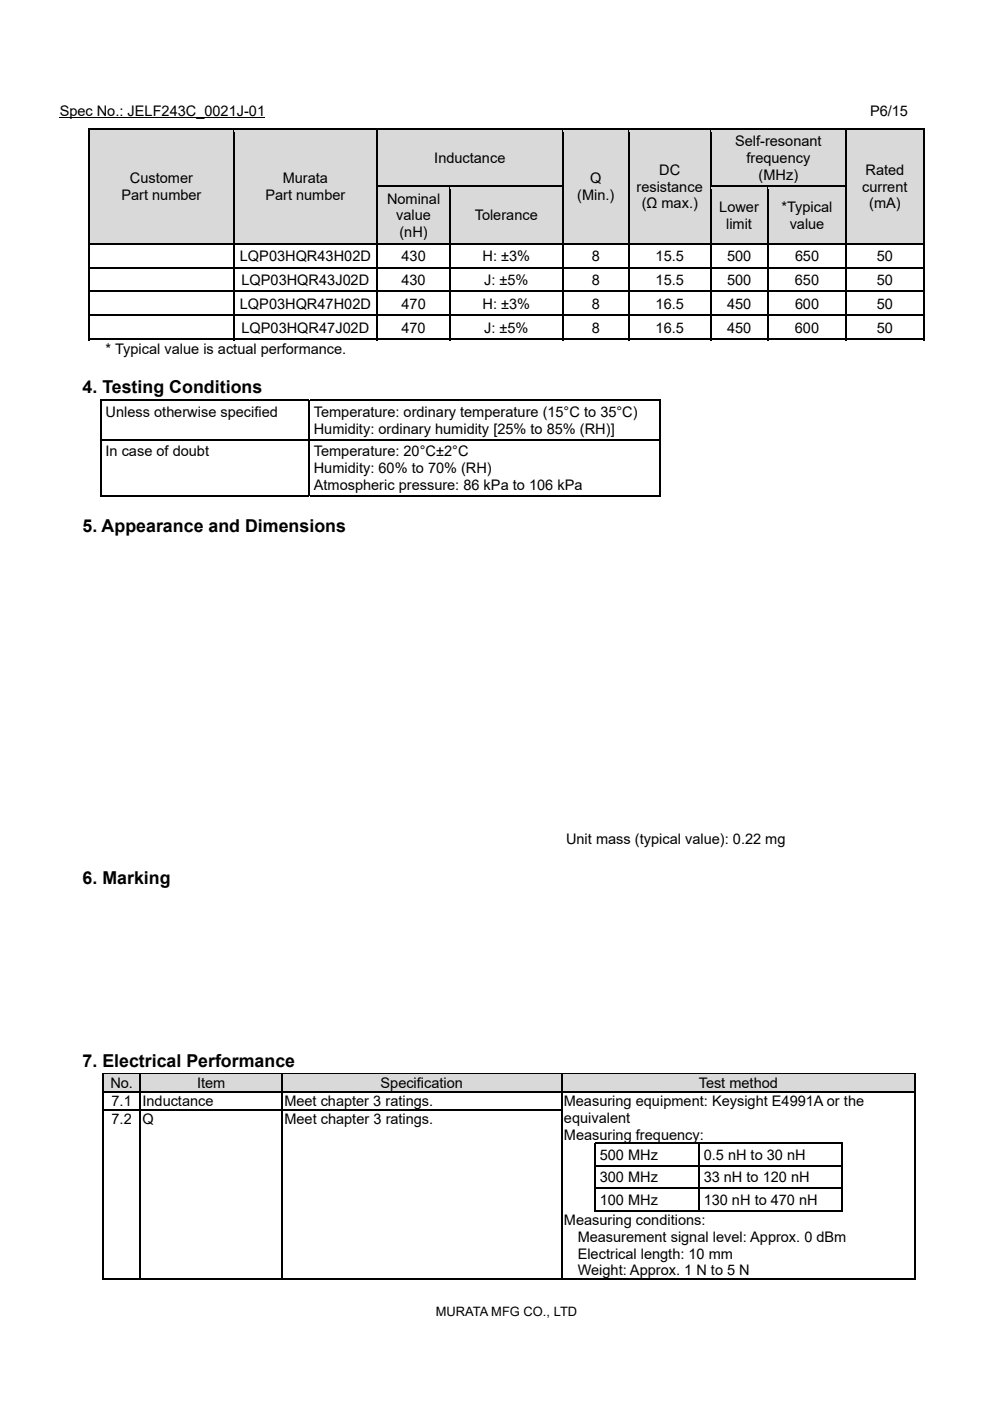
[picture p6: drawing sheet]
<svg xmlns="http://www.w3.org/2000/svg" width="210mm" height="297mm" viewBox="0 0 210 297" stroke-linecap="round" stroke-linejoin="round" font-family="sans-serif">
<defs><g id="words">
<g font-size="3.8">
<text x="17.5" y="83.3">4. Testing Conditions</text>
<text x="17.5" y="112.9">5. Appearance and Dimensions</text>
<text x="17.5" y="187.3">6. Marking</text>
<text x="17.5" y="226.1">7. Electrical Performance</text>
</g>
<g font-size="3.1">
<text x="12.7" y="24.5">Spec No.: JELF243C_0021J-01</text>
<text x="184.5" y="24.5">P6/15</text>
<text x="92.1" y="34.6">Inductance</text>
<text x="155.9" y="31">Self-resonant</text>
<text x="158.3" y="34.6">frequency</text>
<text x="27.6" y="38.9">Customer</text>
<text x="60" y="38.9">Murata</text>
<text x="125.2" y="38.9">Q</text>
<text x="135" y="40.6">resistance</text>
<text x="139.8" y="37.1">DC</text>
<text x="160.9" y="38.1">(MHz)</text>
<text x="182.9" y="40.6">current</text>
<text x="183.6" y="37.1">Rated</text>
<text x="25.8" y="42.4">Part number</text>
<text x="56.3" y="42.4">Part number</text>
<text x="82.1" y="43.2">Nominal</text>
<text x="84.1" y="46.7">value</text>
<text x="100.7" y="46.7">Tolerance</text>
<text x="122.4" y="42.4">(Min.)</text>
<text x="136.1" y="44.2">(Ω max.)</text>
<text x="152.6" y="44.9">Lower</text>
<text x="165.8" y="44.9">*Typical</text>
<text x="184.4" y="44.2">(mA)</text>
<text x="84.7" y="50.3">(nH)</text>
<text x="154" y="48.5">limit</text>
<text x="167.5" y="48.5">value</text>
<text x="50.9" y="55.3">LQP03HQR43H02D</text>
<text x="85.2" y="55.3">430</text>
<text x="102.4" y="55.3">H: ±3%</text>
<text x="125.5" y="55.3">8</text>
<text x="139.1" y="55.3">15.5</text>
<text x="154.2" y="55.3">500</text>
<text x="168.6" y="55.3">650</text>
<text x="186" y="55.3">50</text>
<text x="50.9" y="65.4">LQP03HQR47H02D</text>
<text x="51.2" y="60.4">LQP03HQR43J02D</text>
<text x="85.1" y="60.4">430</text>
<text x="85.2" y="65.4">470</text>
<text x="102.4" y="65.4">H: ±3%</text>
<text x="102.7" y="60.4">J: ±5%</text>
<text x="125.5" y="60.4">8</text>
<text x="125.5" y="65.4">8</text>
<text x="139.1" y="60.4">15.5</text>
<text x="139.1" y="65.4">16.5</text>
<text x="154.2" y="60.4">500</text>
<text x="154.2" y="65.4">450</text>
<text x="168.6" y="60.4">650</text>
<text x="168.6" y="65.4">600</text>
<text x="186" y="60.4">50</text>
<text x="186" y="65.4">50</text>
<text x="51.2" y="70.5">LQP03HQR47J02D</text>
<text x="85.1" y="70.5">470</text>
<text x="102.7" y="70.5">J: ±5%</text>
<text x="125.5" y="70.5">8</text>
<text x="139.1" y="70.5">16.5</text>
<text x="154.2" y="70.5">450</text>
<text x="168.6" y="70.5">600</text>
<text x="186" y="70.5">50</text>
<text x="22.4" y="75">* Typical value is actual performance.</text>
<text x="22.4" y="88.4">Unless otherwise specified</text>
<text x="66.6" y="88.4">Temperature: ordinary temperature (15°C to 35°C)</text>
<text x="66.6" y="91.9">Humidity: ordinary humidity [25% to 85% (RH)]</text>
<text x="22.4" y="96.7">In case of doubt</text>
<text x="66.6" y="96.7">Temperature: 20°C±2°C</text>
<text x="66.6" y="100.2">Humidity: 60% to 70% (RH)</text>
<text x="66.6" y="103.8">Atmospheric pressure: 86 kPa to 106 kPa</text>
<text x="120.1" y="179">Unit mass (typical value): 0.22 mg</text>
<text x="23.4" y="230.7">No.</text>
<text x="41.8" y="230.7">Item</text>
<text x="80.7" y="230.7">Specification</text>
<text x="148.2" y="230.7">Test method</text>
<text x="23.7" y="234.5">7.1</text>
<text x="23.7" y="238.3">7.2</text>
<text x="30.2" y="234.5">Inductance</text>
<text x="30.2" y="238.3">Q</text>
<text x="60.3" y="234.5">Meet chapter 3 ratings.</text>
<text x="60.3" y="238.3">Meet chapter 3 ratings.</text>
<text x="119.6" y="234.5">Measuring equipment: Keysight E4991A or the</text>
<text x="119.6" y="238.1">equivalent</text>
<text x="119.6" y="241.6">Measuring frequency:</text>
<text x="127.2" y="245.9">500 MHz</text>
<text x="149.3" y="245.9">0.5 nH to 30 nH</text>
<text x="127.2" y="250.7">300 MHz</text>
<text x="149.3" y="250.7">33 nH to 120 nH</text>
<text x="127.2" y="255.4">100 MHz</text>
<text x="149.3" y="255.4">130 nH to 470 nH</text>
<text x="119.6" y="259.7">Measuring conditions:</text>
<text x="122.5" y="263.3">Measurement signal level: Approx. 0 dBm</text>
<text x="122.5" y="266.8">Electrical length: 10 mm</text>
<text x="122.5" y="270.4">Weight: Approx. 1 N to 5 N</text>
</g>
<text font-size="2.7" x="92.4" y="278.9">MURATA MFG CO., LTD</text>
</g></defs>
<path d="M12.7 25h43.6" fill="none" stroke="#000" stroke-width=".21"/>
<g fill="#d9d9d9">
<path d="M19.1 27.5h30.3v24h-30.3z"/>
<path d="M19.5 36h29.6v3.5h-29.6z"/>
<path d="M19.5 39.5h29.6v3.6h-29.6z"/>
<path d="M49.7 27.5h30.1v24h-30.1z"/>
<path d="M50 36h29.5v3.5h-29.5z"/>
<path d="M50 39.5h29.5v3.6h-29.5z"/>
<path d="M80.2 27.5h39v11.8h-39z"/>
<path d="M80.5 31.7h38.4v3.5h-38.4z"/>
<path d="M119.5 27.5h13.8v24h-13.8z"/>
<path d="M119.8 36h13.1v3.5h-13.1z"/>
<path d="M119.8 39.5h13.1v3.6h-13.1z"/>
<path d="M133.6 27.5h16.9v24h-16.9z"/>
<path d="M133.9 34.2h16.3v3.6h-16.3z"/>
<path d="M133.9 37.8h16.3v3.5h-16.3z"/>
<path d="M133.9 41.3h16.3v3.6h-16.3z"/>
<path d="M150.9 27.5h28.5v11.8h-28.5z"/>
<path d="M151.2 28.1h27.8v3.6h-27.8z"/>
<path d="M151.2 31.7h27.8v3.5h-27.8z"/>
<path d="M151.2 35.2h27.8v3.6h-27.8z"/>
<path d="M179.7 27.5h16v24h-16z"/>
<path d="M180 34.2h15.4v3.6h-15.4z"/>
<path d="M180 37.8h15.4v3.5h-15.4z"/>
<path d="M180 41.3h15.4v3.6h-15.4z"/>
</g>
<path d="M18.8 27.2h.3v.9h-.3z" fill="#000"/>
<path d="M18.8 27.4h30.6" fill="none" stroke="#000" stroke-width=".32"/>
<path d="M19.1 27.5h30.3v.6h-30.3z" fill="#d9d9d9"/>
<path d="M49.4 27.2h.3v.9h-.3z" fill="#000"/>
<path d="M49.7 27.4h30.2" fill="none" stroke="#000" stroke-width=".32"/>
<path d="M49.7 27.5h30.2v.6h-30.2z" fill="#d9d9d9"/>
<path d="M79.9 27.2h.3v.9h-.3z" fill="#000"/>
<path d="M80.2 27.4h39" fill="none" stroke="#000" stroke-width=".32"/>
<path d="M80.2 27.5h39v.6h-39z" fill="#d9d9d9"/>
<path d="M119.2 27.2h.3v.9h-.3z" fill="#000"/>
<path d="M119.5 27.4h13.8" fill="none" stroke="#000" stroke-width=".32"/>
<path d="M119.5 27.5h13.8v.6h-13.8z" fill="#d9d9d9"/>
<path d="M133.3 27.2h.3v.9h-.3z" fill="#000"/>
<path d="M133.6 27.4h17" fill="none" stroke="#000" stroke-width=".32"/>
<path d="M133.6 27.5h17v.6h-17z" fill="#d9d9d9"/>
<path d="M150.6 27.2h.3v.9h-.3z" fill="#000"/>
<path d="M150.9 27.4h28.5" fill="none" stroke="#000" stroke-width=".32"/>
<path d="M150.9 27.5h28.5v.6h-28.5z" fill="#d9d9d9"/>
<path d="M179.4 27.2h.3v.9h-.3z" fill="#000"/>
<path d="M179.7 27.4h16" fill="none" stroke="#000" stroke-width=".32"/>
<path d="M179.7 27.5h16v.6h-16z" fill="#d9d9d9"/>
<path d="M195.7 27.2h.4v.9h-.4zM195.7 27.2h.4v.3h-.4z" fill="#000"/>
<path d="M19 28.1v11.2M49.6 28.1v11.2" fill="none" stroke="#000" stroke-width=".32"/>
<path d="M80 38.8h39.3v.5h-39.3z" fill="#d9d9d9"/>
<path d="M80 28.1v11.2" fill="none" stroke="#000" stroke-width=".34"/>
<path d="M119.3 28.1v11.2M133.4 28.1v11.2" fill="none" stroke="#000" stroke-width=".32"/>
<path d="M150.7 38.8h28.8v.5h-28.8z" fill="#d9d9d9"/>
<path d="M150.7 28.1v11.2" fill="none" stroke="#000" stroke-width=".32"/>
<path d="M179.5 28.1v11.2M195.9 28.1v11.2" fill="none" stroke="#000" stroke-width=".34"/>
<g fill="#d9d9d9">
<path d="M80.2 39.7h15.1v11.8h-15.1z"/>
<path d="M80.5 40.3h14.5v3.5h-14.5z"/>
<path d="M80.5 43.8h14.5v3.6h-14.5z"/>
<path d="M80.5 47.4h14.5v3.5h-14.5z"/>
<path d="M95.6 39.7h23.6v11.8h-23.6z"/>
<path d="M95.9 43.8h23v3.6h-23z"/>
<path d="M150.9 39.7h11.8v11.8h-11.8z"/>
<path d="M151.2 42.1h11.2v3.5h-11.2z"/>
<path d="M151.2 45.6h11.2v3.5h-11.2z"/>
<path d="M163 39.7h16.4v11.8h-16.4z"/>
<path d="M163.3 42.1h15.7v3.5h-15.7z"/>
<path d="M163.3 45.6h15.7v3.5h-15.7z"/>
</g>
<path d="M18.8 39.3h.3v1h-.3zM49.4 39.3h.3v1h-.3zM79.9 39.3h.3v1h-.3z" fill="#000"/>
<path d="M80.2 39.5h15.1" fill="none" stroke="#000" stroke-width=".34"/>
<path d="M80.2 39.7h15.1v.6h-15.1z" fill="#d9d9d9"/>
<path d="M95.3 39.3h.3v1h-.3z" fill="#000"/>
<path d="M95.6 39.5h23.6" fill="none" stroke="#000" stroke-width=".34"/>
<path d="M95.6 39.7h23.6v.6h-23.6z" fill="#d9d9d9"/>
<path d="M119.2 39.3h.3v1h-.3zM133.3 39.3h.3v1h-.3zM150.6 39.3h.3v1h-.3z" fill="#000"/>
<path d="M150.9 39.5h11.8" fill="none" stroke="#000" stroke-width=".34"/>
<path d="M150.9 39.7h11.8v.6h-11.8z" fill="#d9d9d9"/>
<path d="M162.7 39.3h.3v1h-.3z" fill="#000"/>
<path d="M163 39.5h16.4" fill="none" stroke="#000" stroke-width=".34"/>
<path d="M163 39.7h16.4v.6h-16.4z" fill="#d9d9d9"/>
<path d="M179.4 39.3h.3v1h-.3zM195.7 39.3h.4v1h-.4z" fill="#000"/>
<path d="M19 50.9h30.6v.6h-30.6z" fill="#d9d9d9"/>
<path d="M19 40.3v11.2" fill="none" stroke="#000" stroke-width=".32"/>
<path d="M49.6 50.9h30.4v.6h-30.4z" fill="#d9d9d9"/>
<path d="M49.6 40.3v11.2" fill="none" stroke="#000" stroke-width=".32"/>
<path d="M80 50.9h15.5v.6h-15.5z" fill="#d9d9d9"/>
<path d="M80 40.3v11.2" fill="none" stroke="#000" stroke-width=".34"/>
<path d="M95.5 50.9h23.8v.6h-23.8z" fill="#d9d9d9"/>
<path d="M95.5 40.3v11.2" fill="none" stroke="#000" stroke-width=".32"/>
<path d="M119.3 50.9h14.1v.6h-14.1z" fill="#d9d9d9"/>
<path d="M119.3 40.3v11.2" fill="none" stroke="#000" stroke-width=".32"/>
<path d="M133.5 50.9h17.2v.6h-17.2z" fill="#d9d9d9"/>
<path d="M133.4 40.3v11.2" fill="none" stroke="#000" stroke-width=".32"/>
<path d="M150.7 50.9h12.2v.6h-12.2z" fill="#d9d9d9"/>
<path d="M150.7 40.3v11.2" fill="none" stroke="#000" stroke-width=".32"/>
<path d="M162.9 50.9h16.6v.6h-16.6z" fill="#d9d9d9"/>
<path d="M162.9 40.3v11.2" fill="none" stroke="#000" stroke-width=".34"/>
<path d="M179.6 50.9h16.3v.6h-16.3z" fill="#d9d9d9"/>
<g fill="none" stroke="#000" stroke-width=".34">
<path d="M19.1 51.7h30.3M19.1 56.7h30.3M49.7 51.7h30.2M49.7 56.7h30.2M80 52.5v4.1M80 57.5v4.1M80.2 51.7h15.1M80.2 56.7h15.1M95.6 51.7h23.6M95.6 56.7h23.6M119.5 51.7h13.8M119.5 56.7h13.8"/>
<path d="M133.6 51.7h17M133.6 56.7h17M150.9 51.7h11.8M150.9 56.7h11.8M162.9 52.5v4.1M162.9 57.5v4.1M163 51.7h16.4M163 56.7h16.4M179.5 40.3v11.2M179.5 52.5v4.1M179.5 57.5v4.1M179.7 51.7h16"/>
<path d="M179.7 56.7h16M195.9 40.3v11.2M195.9 52.5v4.1M195.9 57.5v4.1M18.8 71.9h30.6M19.1 66.9h30.3M49.7 66.9h30.2M49.7 71.9h30.2M80 62.5v4.2M80 67.6v4.5M80.2 66.9h15.1M80.2 71.9h15.1"/>
<path d="M95.6 66.9h23.6M95.6 71.9h23.6M119.5 66.9h13.8M119.5 71.9h13.8M133.6 66.9h17M133.6 71.9h17M150.9 66.9h11.8M150.9 71.9h11.8M162.9 62.5v4.2M162.9 67.6v4.5M163 66.9h16.4M163 71.9h16.4"/>
<path d="M179.5 62.5v4.2M179.5 67.6v4.5M179.7 66.9h16M179.7 71.9h16M195.9 62.5v4.2M195.9 67.6v4.5"/>
</g>
<g fill="#000">
<path d="M18.8 51.5h.3v1h-.3zM18.8 56.6h.3v.9h-.3zM49.4 51.5h.3v1h-.3zM49.4 56.6h.3v.9h-.3zM79.9 51.5h.3v1h-.3zM79.9 56.6h.3v.9h-.3zM95.3 51.5h.3v1h-.3zM95.3 56.6h.3v.9h-.3zM119.2 51.5h.3v1h-.3zM119.2 56.6h.3v.9h-.3zM133.3 51.5h.3v1h-.3zM133.3 56.6h.3v.9h-.3z"/>
<path d="M150.6 51.5h.3v1h-.3zM150.6 56.6h.3v.9h-.3zM162.7 51.5h.3v1h-.3zM162.7 56.6h.3v.9h-.3zM179.4 51.5h.3v1h-.3zM179.4 56.6h.3v.9h-.3zM195.7 51.5h.4v1h-.4zM195.7 56.6h.4v.9h-.4zM18.8 61.6h.3v.9h-.3zM18.8 66.7h.3v.9h-.3zM49.4 61.6h.3v.9h-.3zM49.4 66.7h.3v.9h-.3z"/>
<path d="M79.9 61.6h.3v.9h-.3zM79.9 66.7h.3v.9h-.3zM95.3 61.6h.3v.9h-.3zM95.3 66.7h.3v.9h-.3zM119.2 61.6h.3v.9h-.3zM119.2 66.7h.3v.9h-.3zM133.3 61.6h.3v.9h-.3zM133.3 66.7h.3v.9h-.3zM150.6 61.6h.3v.9h-.3zM150.6 66.7h.3v.9h-.3zM162.7 61.6h.3v.9h-.3zM162.7 66.7h.3v.9h-.3z"/>
<path d="M179.4 61.6h.3v.9h-.3zM179.4 66.7h.3v.9h-.3zM195.7 61.6h.4v.9h-.4zM195.7 66.7h.4v.9h-.4zM195.7 71.8h.4v.3h-.4zM21.3 84.8h.2v.7h-.2zM21.3 93.1h.2v.7h-.2zM65.5 84.8h.2v.7h-.2zM65.5 93.1h.2v.7h-.2zM139.9 84.8h.3v.7h-.3zM139.9 84.8h.3v.2h-.3zM139.9 93.1h.3v.7h-.3z"/>
<path d="M139.9 105h.3v.2h-.3z"/>
</g>
<g fill="none" stroke="#000" stroke-width=".32">
<path d="M19 52.5v4.1M19 57.5v4.1M49.6 52.5v4.1M49.6 57.5v4.1M95.5 52.5v4.1M95.5 57.5v4.1M119.3 52.5v4.1M119.3 57.5v4.1M133.4 52.5v4.1M133.4 57.5v4.1M150.7 52.5v4.1M150.7 57.5v4.1"/>
<path d="M19 62.5v4.2M19 67.6v4.5M19.1 61.8h30.3M49.6 62.5v4.2M49.6 67.6v4.5M49.7 61.8h30.2M80.2 61.8h15.1M95.5 62.5v4.2M95.5 67.6v4.5M95.6 61.8h23.6M119.3 62.5v4.2M119.3 67.6v4.5"/>
<path d="M119.5 61.8h13.8M133.4 62.5v4.2M133.4 67.6v4.5M133.6 61.8h17M150.7 62.5v4.2M150.7 67.6v4.5M150.9 61.8h11.8M163 61.8h16.4M179.7 61.8h16"/>
</g>
<path d="M21.3 84.9h44.2M21.4 85.5v7.6M21.4 93.8v11.4M65.6 85.5v7.6M65.6 93.8v11.4M65.7 84.9h74.2M140.1 85.5v7.6M140.1 93.8v11.4M21.3 105.1h44.2M65.7 105.1h74.2" fill="none" stroke="#000" stroke-width=".25"/>
<path d="M21.5 93.2h44M65.7 93.2h74.2" fill="none" stroke="#000" stroke-width=".23"/>
<g fill="#d9d9d9">
<path d="M22 227.8h7.6v3.6h-7.6z"/>
<path d="M22.4 227.8h6.9v3.6h-6.9z"/>
<path d="M29.9 227.8h29.8v3.6h-29.8z"/>
<path d="M30.2 227.8h29.2v3.6h-29.2z"/>
<path d="M60 227.8h59v3.6h-59z"/>
<path d="M60.3 227.8h58.3v3.6h-58.3z"/>
<path d="M119.3 227.8h74.7v3.6h-74.7z"/>
<path d="M119.6 227.8h74v3.6h-74z"/>
</g>
<g fill="#000">
<path d="M21.8 227.6h.2v.2h-.2zM21.8 231.4h.2v.2h-.2zM21.8 235.2h.2v.3h-.2zM29.6 227.6h.3v.2h-.3zM29.6 231.4h.3v.2h-.3zM29.6 235.2h.3v.3h-.3zM59.7 227.6h.3v.2h-.3zM59.7 231.4h.3v.2h-.3zM59.7 235.2h.3v.3h-.3zM119 227.6h.3v.2h-.3zM119 231.4h.3v.2h-.3zM119 235.2h.3v.3h-.3z"/>
<path d="M194 227.6h.2v.2h-.2zM194 231.4h.2v.2h-.2zM194 235.2h.2v.3h-.2zM126.1 242.3h.3v.7h-.3zM126.1 247.1h.3v.7h-.3zM126.1 251.8h.3v.8h-.3zM148.2 242.3h.2v.7h-.2zM148.2 247.1h.2v.7h-.2zM148.2 251.8h.2v.8h-.2zM178.4 242.3h.3v.7h-.3zM178.4 242.3h.3v.2h-.3zM178.4 247.1h.3v.7h-.3z"/>
<path d="M178.4 251.8h.3v.8h-.3zM178.4 256.6h.3v.3h-.3zM194 271.1h.2v.2h-.2z"/>
</g>
<g fill="none" stroke="#000" stroke-width=".23">
<path d="M21.8 227.7h7.8M21.9 227.8v3.6M21.9 231.6v3.6M21.9 235.5v35.8M22 231.5h7.6M29.9 227.7h29.8M29.9 231.5h29.8M60 227.7h59M60 231.5h59M119.1 227.8v3.6M119.1 231.6v3.6M119.1 235.5v35.8"/>
<path d="M119.3 227.7h74.7M119.3 231.5h74.7M194.1 227.8v3.6M194.1 231.6v3.6M194.1 235.5v35.8M126.4 247.2h21.8M148.4 247.2h30M21.8 271.2h7.8M29.9 271.2h29.8M60 271.2h59M119.3 271.2h74.7"/>
</g>
<path d="M22 227.8h7.6M29.9 227.8h29.8M60 227.8h59M119.3 227.8h74.7" fill="none" stroke="#d9d9d9" stroke-width=".21"/>
<g fill="none" stroke="#000" stroke-width=".25">
<path d="M22 235.3h7.6M29.8 227.8v3.6M29.8 231.6v3.6M29.8 235.5v35.8M29.9 235.3h29.8M59.9 227.8v3.6M59.9 231.6v3.6M59.9 235.5v35.8M60 235.3h59M126.1 242.4h22.1M126.1 256.7h22.1M126.3 243v4.1"/>
<path d="M126.3 247.8v4M126.3 252.6v4.3M126.4 251.9h21.8M148.3 243v4.1M148.3 247.8v4M148.3 252.6v4.3M148.4 242.4h30M148.4 251.9h30M148.4 256.7h30M178.5 243v4.1M178.5 247.8v4M178.5 252.6v4.3"/>
</g>
<use href="#words"/>
</svg>
